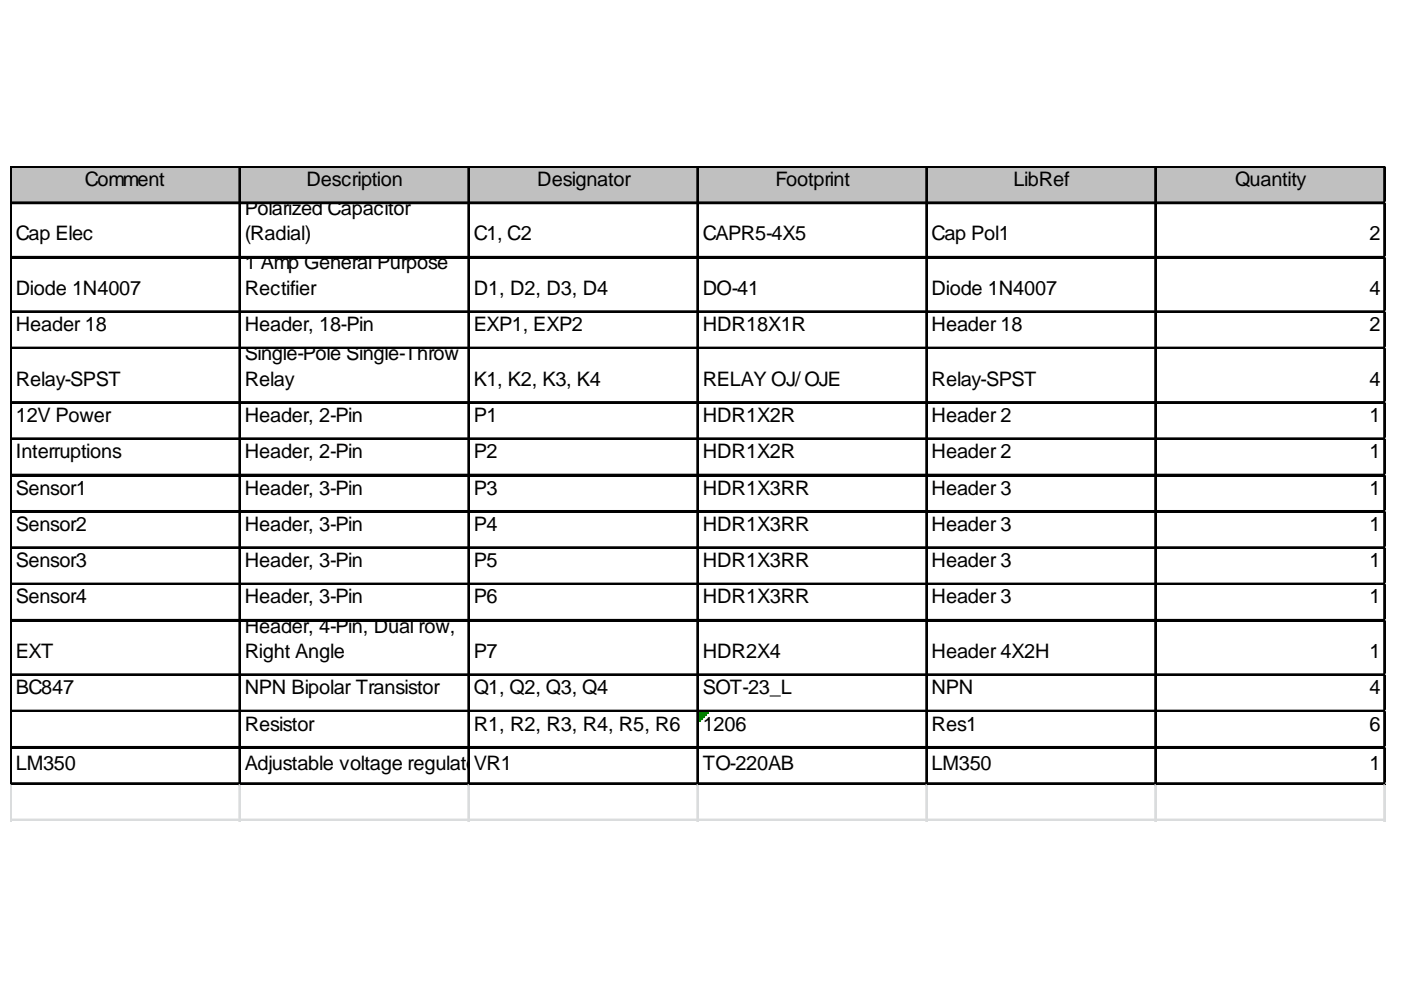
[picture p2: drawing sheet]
<svg xmlns="http://www.w3.org/2000/svg" width="297mm" height="210mm" viewBox="0 0 297 210" stroke-linecap="round" stroke-linejoin="round" font-family="sans-serif">
<defs><g id="words">
<g font-size="4.2">
<text x="18" y="39.4">Comment</text>
<text x="65" y="39.4">Description</text>
<text x="113.9" y="39.4">Designator</text>
<text x="164.4" y="39.4">Footprint</text>
<text x="214.9" y="39.4">LibRef</text>
<text x="261.9" y="39.4">Quantity</text>
<text x="51.9" y="45.6">Polarized Capacitor</text>
<text x="3.4" y="51">Cap Elec</text>
<text x="51.9" y="51">(Radial)</text>
<text x="100.4" y="51">C1, C2</text>
<text x="149" y="51">CAPR5-4X5</text>
<text x="197.5" y="51">Cap Pol1</text>
<text x="290.4" y="51">2</text>
<text x="51.9" y="57.1">1 Amp General Purpose</text>
<text x="3.4" y="62.5">Diode 1N4007</text>
<text x="51.9" y="62.5">Rectifier</text>
<text x="100.4" y="62.5">D1, D2, D3, D4</text>
<text x="149" y="62.5">DO-41</text>
<text x="197.5" y="62.5">Diode 1N4007</text>
<text x="290.4" y="62.5">4</text>
<text x="3.4" y="70.2">Header 18</text>
<text x="51.9" y="70.2">Header, 18-Pin</text>
<text x="100.4" y="70.2">EXP1, EXP2</text>
<text x="149" y="70.2">HDR18X1R</text>
<text x="197.5" y="70.2">Header 18</text>
<text x="290.4" y="70.2">2</text>
<text x="51.9" y="76.4">Single-Pole Single-Throw</text>
<text x="3.4" y="81.8">Relay-SPST</text>
<text x="51.9" y="81.8">Relay</text>
<text x="100.4" y="81.8">K1, K2, K3, K4</text>
<text x="149" y="81.8">RELAY OJ/OJE</text>
<text x="197.5" y="81.8">Relay-SPST</text>
<text x="290.4" y="81.8">4</text>
<text x="3.4" y="89.5">12V Power</text>
<text x="51.9" y="89.5">Header, 2-Pin</text>
<text x="100.4" y="89.5">P1</text>
<text x="149" y="89.5">HDR1X2R</text>
<text x="197.5" y="89.5">Header 2</text>
<text x="290.4" y="89.5">1</text>
<text x="3.4" y="97.2">Interruptions</text>
<text x="51.9" y="97.2">Header, 2-Pin</text>
<text x="100.4" y="97.2">P2</text>
<text x="149" y="97.2">HDR1X2R</text>
<text x="197.5" y="97.2">Header 2</text>
<text x="290.4" y="97.2">1</text>
<text x="3.4" y="104.9">Sensor1</text>
<text x="51.9" y="104.9">Header, 3-Pin</text>
<text x="100.4" y="104.9">P3</text>
<text x="149" y="104.9">HDR1X3RR</text>
<text x="197.5" y="104.9">Header 3</text>
<text x="290.4" y="104.9">1</text>
<text x="3.4" y="112.6">Sensor2</text>
<text x="51.9" y="112.6">Header, 3-Pin</text>
<text x="100.4" y="112.6">P4</text>
<text x="149" y="112.6">HDR1X3RR</text>
<text x="197.5" y="112.6">Header 3</text>
<text x="290.4" y="112.6">1</text>
<text x="3.4" y="120.3">Sensor3</text>
<text x="51.9" y="120.3">Header, 3-Pin</text>
<text x="100.4" y="120.3">P5</text>
<text x="149" y="120.3">HDR1X3RR</text>
<text x="197.5" y="120.3">Header 3</text>
<text x="290.4" y="120.3">1</text>
<text x="3.4" y="128">Sensor4</text>
<text x="51.9" y="128">Header, 3-Pin</text>
<text x="100.4" y="128">P6</text>
<text x="149" y="128">HDR1X3RR</text>
<text x="197.5" y="128">Header 3</text>
<text x="290.4" y="128">1</text>
<text x="51.9" y="134.1">Header, 4-Pin, Dual row,</text>
<text x="3.4" y="139.5">EXT</text>
<text x="51.9" y="139.5">Right Angle</text>
<text x="100.4" y="139.5">P7</text>
<text x="149" y="139.5">HDR2X4</text>
<text x="197.5" y="139.5">Header 4X2H</text>
<text x="290.4" y="139.5">1</text>
<text x="3.4" y="147.2">BC847</text>
<text x="51.9" y="147.2">NPN Bipolar Transistor</text>
<text x="100.4" y="147.2">Q1, Q2, Q3, Q4</text>
<text x="149" y="147.2">SOT-23_L</text>
<text x="197.5" y="147.2">NPN</text>
<text x="290.4" y="147.2">4</text>
<text x="51.9" y="154.9">Resistor</text>
<text x="100.4" y="154.9">R1, R2, R3, R4, R5, R6</text>
<text x="149" y="154.9">1206</text>
<text x="197.5" y="154.9">Res1</text>
<text x="290.4" y="154.9">6</text>
<text x="3.4" y="163.4">LM350</text>
<text x="51.9" y="163.4">Adjustable voltage regulatoVR1</text>
<text x="101.2" y="163.4">r, 3A.</text>
<text x="149" y="163.4">TO-220AB</text>
<text x="197.5" y="163.4">LM350</text>
<text x="290.4" y="163.4">1</text>
</g>
</g></defs>
<path d="M2.5 35.5h291.3v7.8h-291.3z" fill="#c0c0c0"/>
<path d="M148.2 151h1.9" fill="none" stroke="#008000" stroke-width=".39"/>
<path d="M148.2 151h1.9v.4h-1.9z" fill="#008000"/>
<path d="M148.2 151.4h1.6" fill="none" stroke="#008000" stroke-width=".39"/>
<path d="M148.2 151.4h1.6v.4h-1.6z" fill="#008000"/>
<path d="M148.2 151.8h1.2" fill="none" stroke="#008000" stroke-width=".39"/>
<path d="M148.2 151.8h1.2v.4h-1.2z" fill="#008000"/>
<path d="M148.2 152.2h.8" fill="none" stroke="#008000" stroke-width=".39"/>
<path d="M148.2 152.2h.8v.4h-.8z" fill="#008000"/>
<path d="M148.2 152.6h.4" fill="none" stroke="#008000" stroke-width=".39"/>
<path d="M148.2 152.6h.4v.4h-.4z" fill="#008000"/>
<g fill="none" stroke="#000" stroke-width=".39">
<path d="M2.2 35.2v131.2M2.4 35.2v131.2M2.6 35.2h291.2M50.7 35.6v130.8M50.9 35.6v130.8M99.3 35.6v130.8M99.5 35.6v130.8M147.8 35.6v130.8M148 35.6v130.8M196.4 35.6v130.8M196.6 35.6v130.8M244.9 35.6v130.8"/>
<path d="M245.1 35.6v130.8M293.5 35.6v130.8M293.7 35.6v130.8M2.6 42.9h291.2M2.6 54.4h291.2M2.6 66h291.2M2.6 73.7h291.2M2.6 85.2h291.2M2.6 92.9h291.2M2.6 100.6h291.2M2.6 108.3h291.2M2.6 116h291.2"/>
<path d="M2.6 123.7h291.2M2.6 131.4h291.2M2.6 143h291.2M2.6 150.7h291.2M2.6 158.4h291.2M2.6 166h291.2"/>
</g>
<g fill="none" stroke="#000" stroke-width=".38">
<path d="M2.6 35.4h291.2M2.6 43.1h291.2M2.6 54.6h291.2M2.6 66.2h291.2M2.6 73.9h291.2M2.6 85.4h291.2M2.6 93.1h291.2M2.6 100.8h291.2M2.6 108.5h291.2M2.6 116.2h291.2M2.6 123.9h291.2M2.6 131.6h291.2"/>
<path d="M2.6 143.2h291.2M2.6 150.8h291.2M2.6 158.5h291.2M2.6 166.2h291.2"/>
</g>
<g fill="none" stroke="#dadcdd" stroke-width=".39">
<path d="M293.8 35.2h.1M2.2 166.4v7.8M2.4 166.4v7.8M50.7 166.4v7.8M50.9 166.4v7.8M99.3 166.4v7.8M99.5 166.4v7.8M147.8 166.4v7.8M148 166.4v7.8M196.4 166.4v7.8M196.6 166.4v7.8M244.9 166.4v7.8"/>
<path d="M245.1 166.4v7.8M293.5 166.4v7.8M293.7 166.4v7.8"/>
</g>
<path d="M293.8 35.2l.1 .4z" fill="#dadcdd"/>
<path d="M293.8 42.9h.1" fill="none" stroke="#dadcdd" stroke-width=".39"/>
<path d="M293.8 42.9l.1 .4z" fill="#dadcdd"/>
<path d="M293.8 54.4h.1" fill="none" stroke="#dadcdd" stroke-width=".39"/>
<path d="M293.8 54.4l.1 .4z" fill="#dadcdd"/>
<path d="M293.8 66h.1" fill="none" stroke="#dadcdd" stroke-width=".39"/>
<path d="M293.8 66l.1 .4z" fill="#dadcdd"/>
<path d="M293.8 73.7h.1" fill="none" stroke="#dadcdd" stroke-width=".39"/>
<path d="M293.8 73.7l.1 .4z" fill="#dadcdd"/>
<path d="M293.8 85.2h.1" fill="none" stroke="#dadcdd" stroke-width=".39"/>
<path d="M293.8 85.2l.1 .4z" fill="#dadcdd"/>
<path d="M293.8 92.9h.1" fill="none" stroke="#dadcdd" stroke-width=".39"/>
<path d="M293.8 92.9l.1 .4z" fill="#dadcdd"/>
<path d="M293.8 100.6h.1" fill="none" stroke="#dadcdd" stroke-width=".39"/>
<path d="M293.8 100.6l.1 .4z" fill="#dadcdd"/>
<path d="M293.8 108.3h.1" fill="none" stroke="#dadcdd" stroke-width=".39"/>
<path d="M293.8 108.3l.1 .4z" fill="#dadcdd"/>
<path d="M293.8 116h.1" fill="none" stroke="#dadcdd" stroke-width=".39"/>
<path d="M293.8 116l.1 .4z" fill="#dadcdd"/>
<path d="M293.8 123.7h.1" fill="none" stroke="#dadcdd" stroke-width=".39"/>
<path d="M293.8 123.7l.1 .4z" fill="#dadcdd"/>
<path d="M293.8 131.4h.1" fill="none" stroke="#dadcdd" stroke-width=".39"/>
<path d="M293.8 131.4l.1 .4z" fill="#dadcdd"/>
<path d="M293.8 143h.1" fill="none" stroke="#dadcdd" stroke-width=".39"/>
<path d="M293.8 143l.1 .3z" fill="#dadcdd"/>
<path d="M293.8 150.7h.1" fill="none" stroke="#dadcdd" stroke-width=".39"/>
<path d="M293.8 150.7l.1 .3z" fill="#dadcdd"/>
<path d="M293.8 158.4h.1" fill="none" stroke="#dadcdd" stroke-width=".39"/>
<path d="M293.8 158.4l.1 .3z" fill="#dadcdd"/>
<path d="M293.8 166h.1" fill="none" stroke="#dadcdd" stroke-width=".39"/>
<path d="M293.8 166l.1 .4z" fill="#dadcdd"/>
<path d="M2.2 173.7h291.7" fill="none" stroke="#dadcdd" stroke-width=".39"/>
<path d="M2.2 173.9h291.7" fill="none" stroke="#dadcdd" stroke-width=".38"/>
<use href="#words"/>
</svg>
